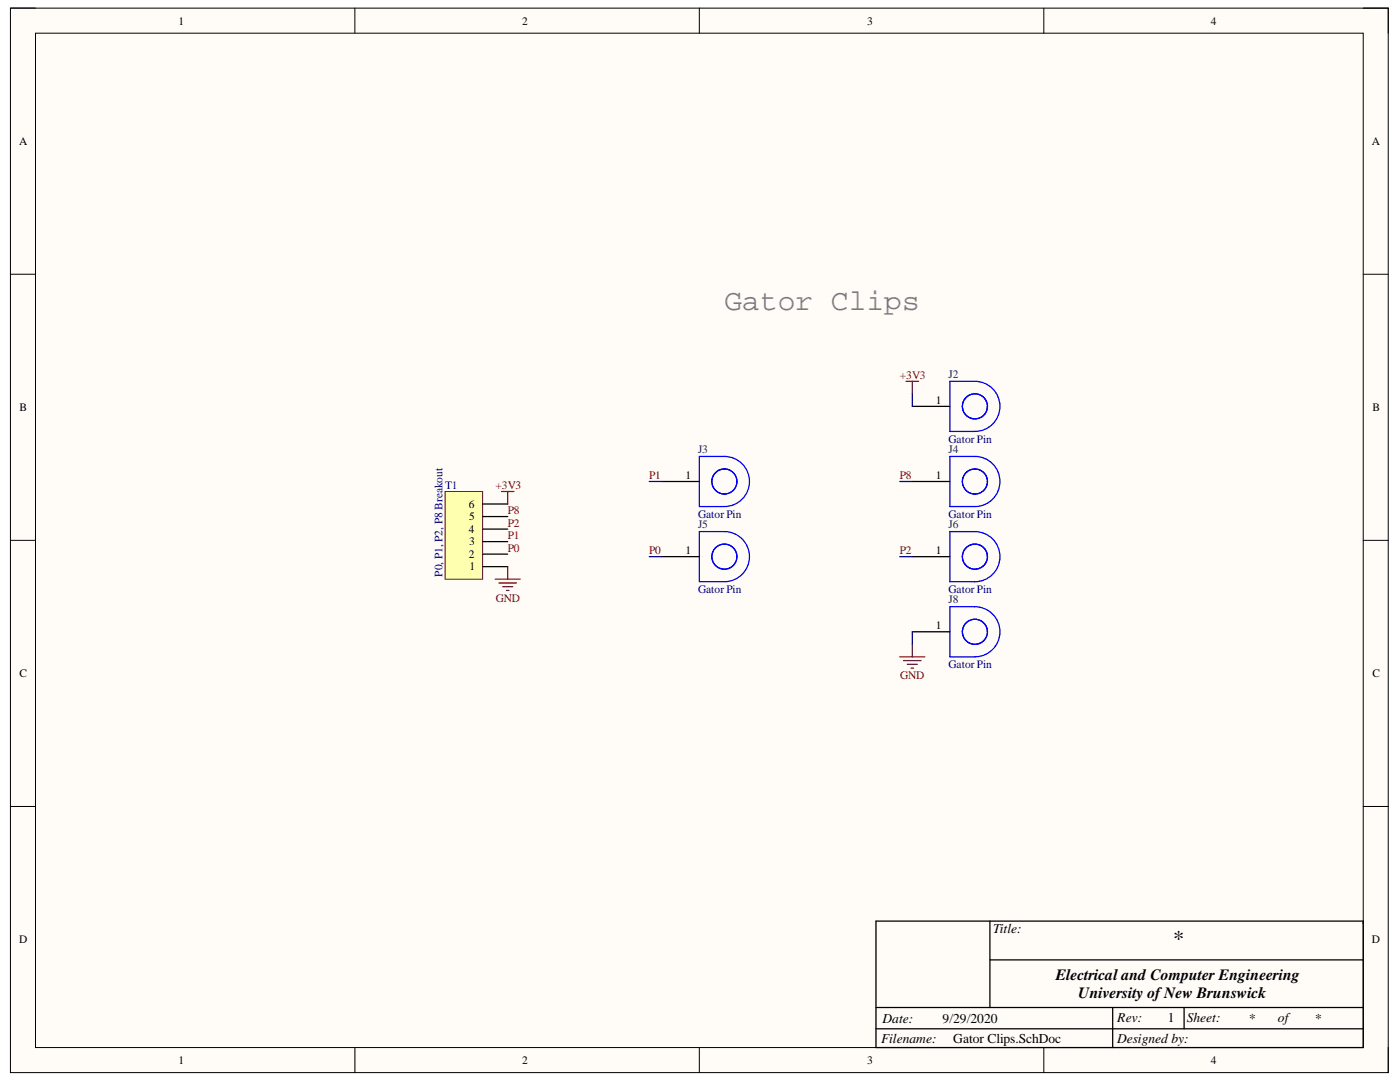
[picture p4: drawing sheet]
<svg xmlns="http://www.w3.org/2000/svg" width="279mm" height="216mm" viewBox="0 0 279 216" stroke-linecap="round" stroke-linejoin="round" font-family="sans-serif">
<defs><g id="words">
<text font-size="5.9" fill="#808080" x="144.6" y="61.8">Gator Clips</text>
<text font-size="4.5" x="234.1" y="188.8">*</text>
<g font-size="3.1">
<text x="210.7" y="195.6">Electrical and Computer Engineering</text>
<text x="215.2" y="199.1">Universityof New Brunswick</text>
</g>
<g font-size="2.7">
<text x="198.2" y="186.2">Title:</text>
<text x="223" y="204">Rev:</text>
<text x="233" y="204">1</text>
<text x="236.8" y="204">Sheet:</text>
<text x="255" y="204">of</text>
<text x="175.9" y="208.2">Filename:</text>
<text x="176.1" y="204.2">Date:</text>
<text x="188.1" y="204.2">9/29/2020</text>
<text x="190.2" y="208.2">Gator Clips.SchDoc</text>
<text x="223" y="208.2">Designed by:</text>
<text x="249.3" y="204.2">*</text>
<text x="262.5" y="204.2">*</text>
</g>
<g font-size="2.3">
<text x="35.6" y="4.9">1</text>
<text x="104.2" y="4.9">2</text>
<text x="173.1" y="4.9">3</text>
<text x="241.7" y="4.9">4</text>
<text x="3.8" y="28.9">A</text>
<text x="273.8" y="28.9">A</text>
<text x="3.9" y="82">B</text>
<text x="186.8" y="80.6">1</text>
<text x="273.9" y="82">B</text>
<text x="136.8" y="95.6">1</text>
<text x="186.8" y="95.6">1</text>
<text x="93.6" y="101.4">6</text>
<text x="93.6" y="106.4">4</text>
<text x="93.6" y="103.8">5</text>
<text x="93.6" y="111.4">2</text>
<text x="93.6" y="108.8">3</text>
<text x="93.7" y="113.8">1</text>
<text x="136.8" y="110.6">1</text>
<text x="186.8" y="110.6">1</text>
<text x="186.8" y="125.6">1</text>
<text x="3.9" y="135.1">C</text>
<text x="273.9" y="135.1">C</text>
<text x="3.8" y="188.2">D</text>
<text x="273.8" y="188.2">D</text>
<text x="35.6" y="212.3">1</text>
<text x="104.2" y="212.3">2</text>
<text x="173.1" y="212.3">3</text>
<text x="241.7" y="212.3">4</text>
</g>
<g font-size="2.3" fill="#800000">
<text x="179.6" y="75.6">+3V3</text>
<text x="129.6" y="95.6">P1</text>
<text x="179.6" y="95.6">P8</text>
<text x="98.9" y="97.6">+3V3</text>
<text x="101.3" y="102.6">P8</text>
<text x="101.3" y="105.1">P2</text>
<text x="101.3" y="107.6">P1</text>
<text x="101.3" y="110.1">P0</text>
<text x="129.6" y="110.6">P0</text>
<text x="179.6" y="110.6">P2</text>
<text x="99" y="120.1">GND</text>
<text x="179.7" y="135.6">GND</text>
</g>
<g font-size="2.3" fill="#073763">
<text x="189.3" y="75.3">J2</text>
<text x="139.3" y="90.4">J3</text>
<text x="189.3" y="90.4">J4</text>
<text x="139.3" y="105.4">J5</text>
<text x="189.3" y="105.4">J6</text>
<text x="189.3" y="120.3">J8</text>
</g>
<g font-size="2.3" fill="#000080">
<text x="189.3" y="88.4">Gator Pin</text>
<text x="88.8" y="97.6">T1</text>
<text x="139.3" y="103.3">Gator Pin</text>
<text x="189.3" y="103.3">Gator Pin</text>
<text x="88.3" y="115.1" transform="rotate(-90 88.3 115.1)">P0, P1, P2, P8 Breakout</text>
<text x="139.3" y="118.4">Gator Pin</text>
<text x="189.3" y="118.4">Gator Pin</text>
<text x="189.3" y="133.4">Gator Pin</text>
</g>
</g></defs>
<path d="M2.1 1.6h275v212.4h-275z" fill-rule="evenodd" fill="#fffcf8"/>
<path d="M2.1 1.6h275v212.4h-275z" fill="none" stroke="#000" stroke-width=".2"/>
<path d="M7.1 6.6h265v202.4h-265z" fill-rule="evenodd" fill="#fffcf8"/>
<g fill="none" stroke="#000" stroke-width=".2">
<path d="M2.1 1.6h5M7.1 6.6h265v202.4h-265zM70.8 1.6v5M139.6 1.6v5M208.3 1.6v5M272.1 1.6h5v5M2.1 54.7h5M272.1 54.7h5M2.1 107.8h5M272.1 107.8h5M2.1 160.9h5M272.1 160.9h5"/>
<path d="M70.8 209v5M139.6 209v5M208.3 209v5M277.1 209v5"/>
</g>
<g fill="none" stroke="#000" stroke-width=".25">
<path d="M132.1 96.1h7.5M182.1 96.1h7.5M182.1 81.1h7.5M132.1 111.1h7.5M182.1 111.1h7.5M182.1 126.1h7.5M174.8 183.8h97.3v25.2h-97.3zM197.6 183.8v17.2M197.6 191.5h74.5M174.8 205.3h97.3M174.8 201h97.3M222.1 201v8"/>
<path d="M236.3 201v4.3"/>
</g>
<path d="M180.8 76.1h2.5M182.1 76.1v2.5M179.6 131.1h5M180.3 131.8h3.5M181.1 132.6h2M181.8 133.3h.5M182.1 128.6v2.5" fill="none" stroke="#800000" stroke-width=".25"/>
<g fill="none" stroke="#00f" stroke-width=".25">
<path d="M189.6 76.1h5a5 5 0 0 1 5 5 5 5 0 0 1-5 5h-5zM139.6 91.1h5a5 5 0 0 1 5 5 5 5 0 0 1-5 5h-5zM189.6 91.1h5a5 5 0 0 1 5 5 5 5 0 0 1-5 5h-5zM139.6 106.1h5a5 5 0 0 1 5 5 5 5 0 0 1-5 5h-5zM189.6 106.1h5a5 5 0 0 1 5 5 5 5 0 0 1-5 5h-5zM189.6 121.1h5a5 5 0 0 1 5 5 5 5 0 0 1-5 5h-5z"/>
<circle cx="144.6" cy="96.1" r="2.5"/>
<circle cx="194.6" cy="96.1" r="2.5"/>
<circle cx="194.6" cy="81.1" r="2.5"/>
<circle cx="144.6" cy="111.1" r="2.5"/>
<circle cx="194.6" cy="111.1" r="2.5"/>
<circle cx="194.6" cy="126.1" r="2.5"/>
</g>
<path d="M88.8 98.1h7.5v17.5h-7.5z" fill-rule="evenodd" fill="#ffffb0"/>
<path d="M88.8 98.1h7.5v17.5h-7.5z" fill="none" stroke="#800000" stroke-width=".2"/>
<path d="M96.3 113.1h5M96.3 110.6h5M96.3 108.1h5M96.3 105.6h5M96.3 103.1h5M96.3 100.6h5" fill="none" stroke="#000" stroke-width=".25"/>
<path d="M100.1 98.1h2.5M101.3 98.1v2.5M98.8 115.6h5M99.6 116.3h3.5M100.3 117.1h2M101.1 117.8h.5M101.3 113.1v2.5" fill="none" stroke="#800000" stroke-width=".25"/>
<path d="M182.1 78.6v2.5M129.6 96.1h2.5M179.6 96.1h2.5M129.6 111.1h2.5M179.6 111.1h2.5M182.1 126.1v2.5" fill="none" stroke="#000080" stroke-width=".25"/>
<use href="#words"/>
</svg>
